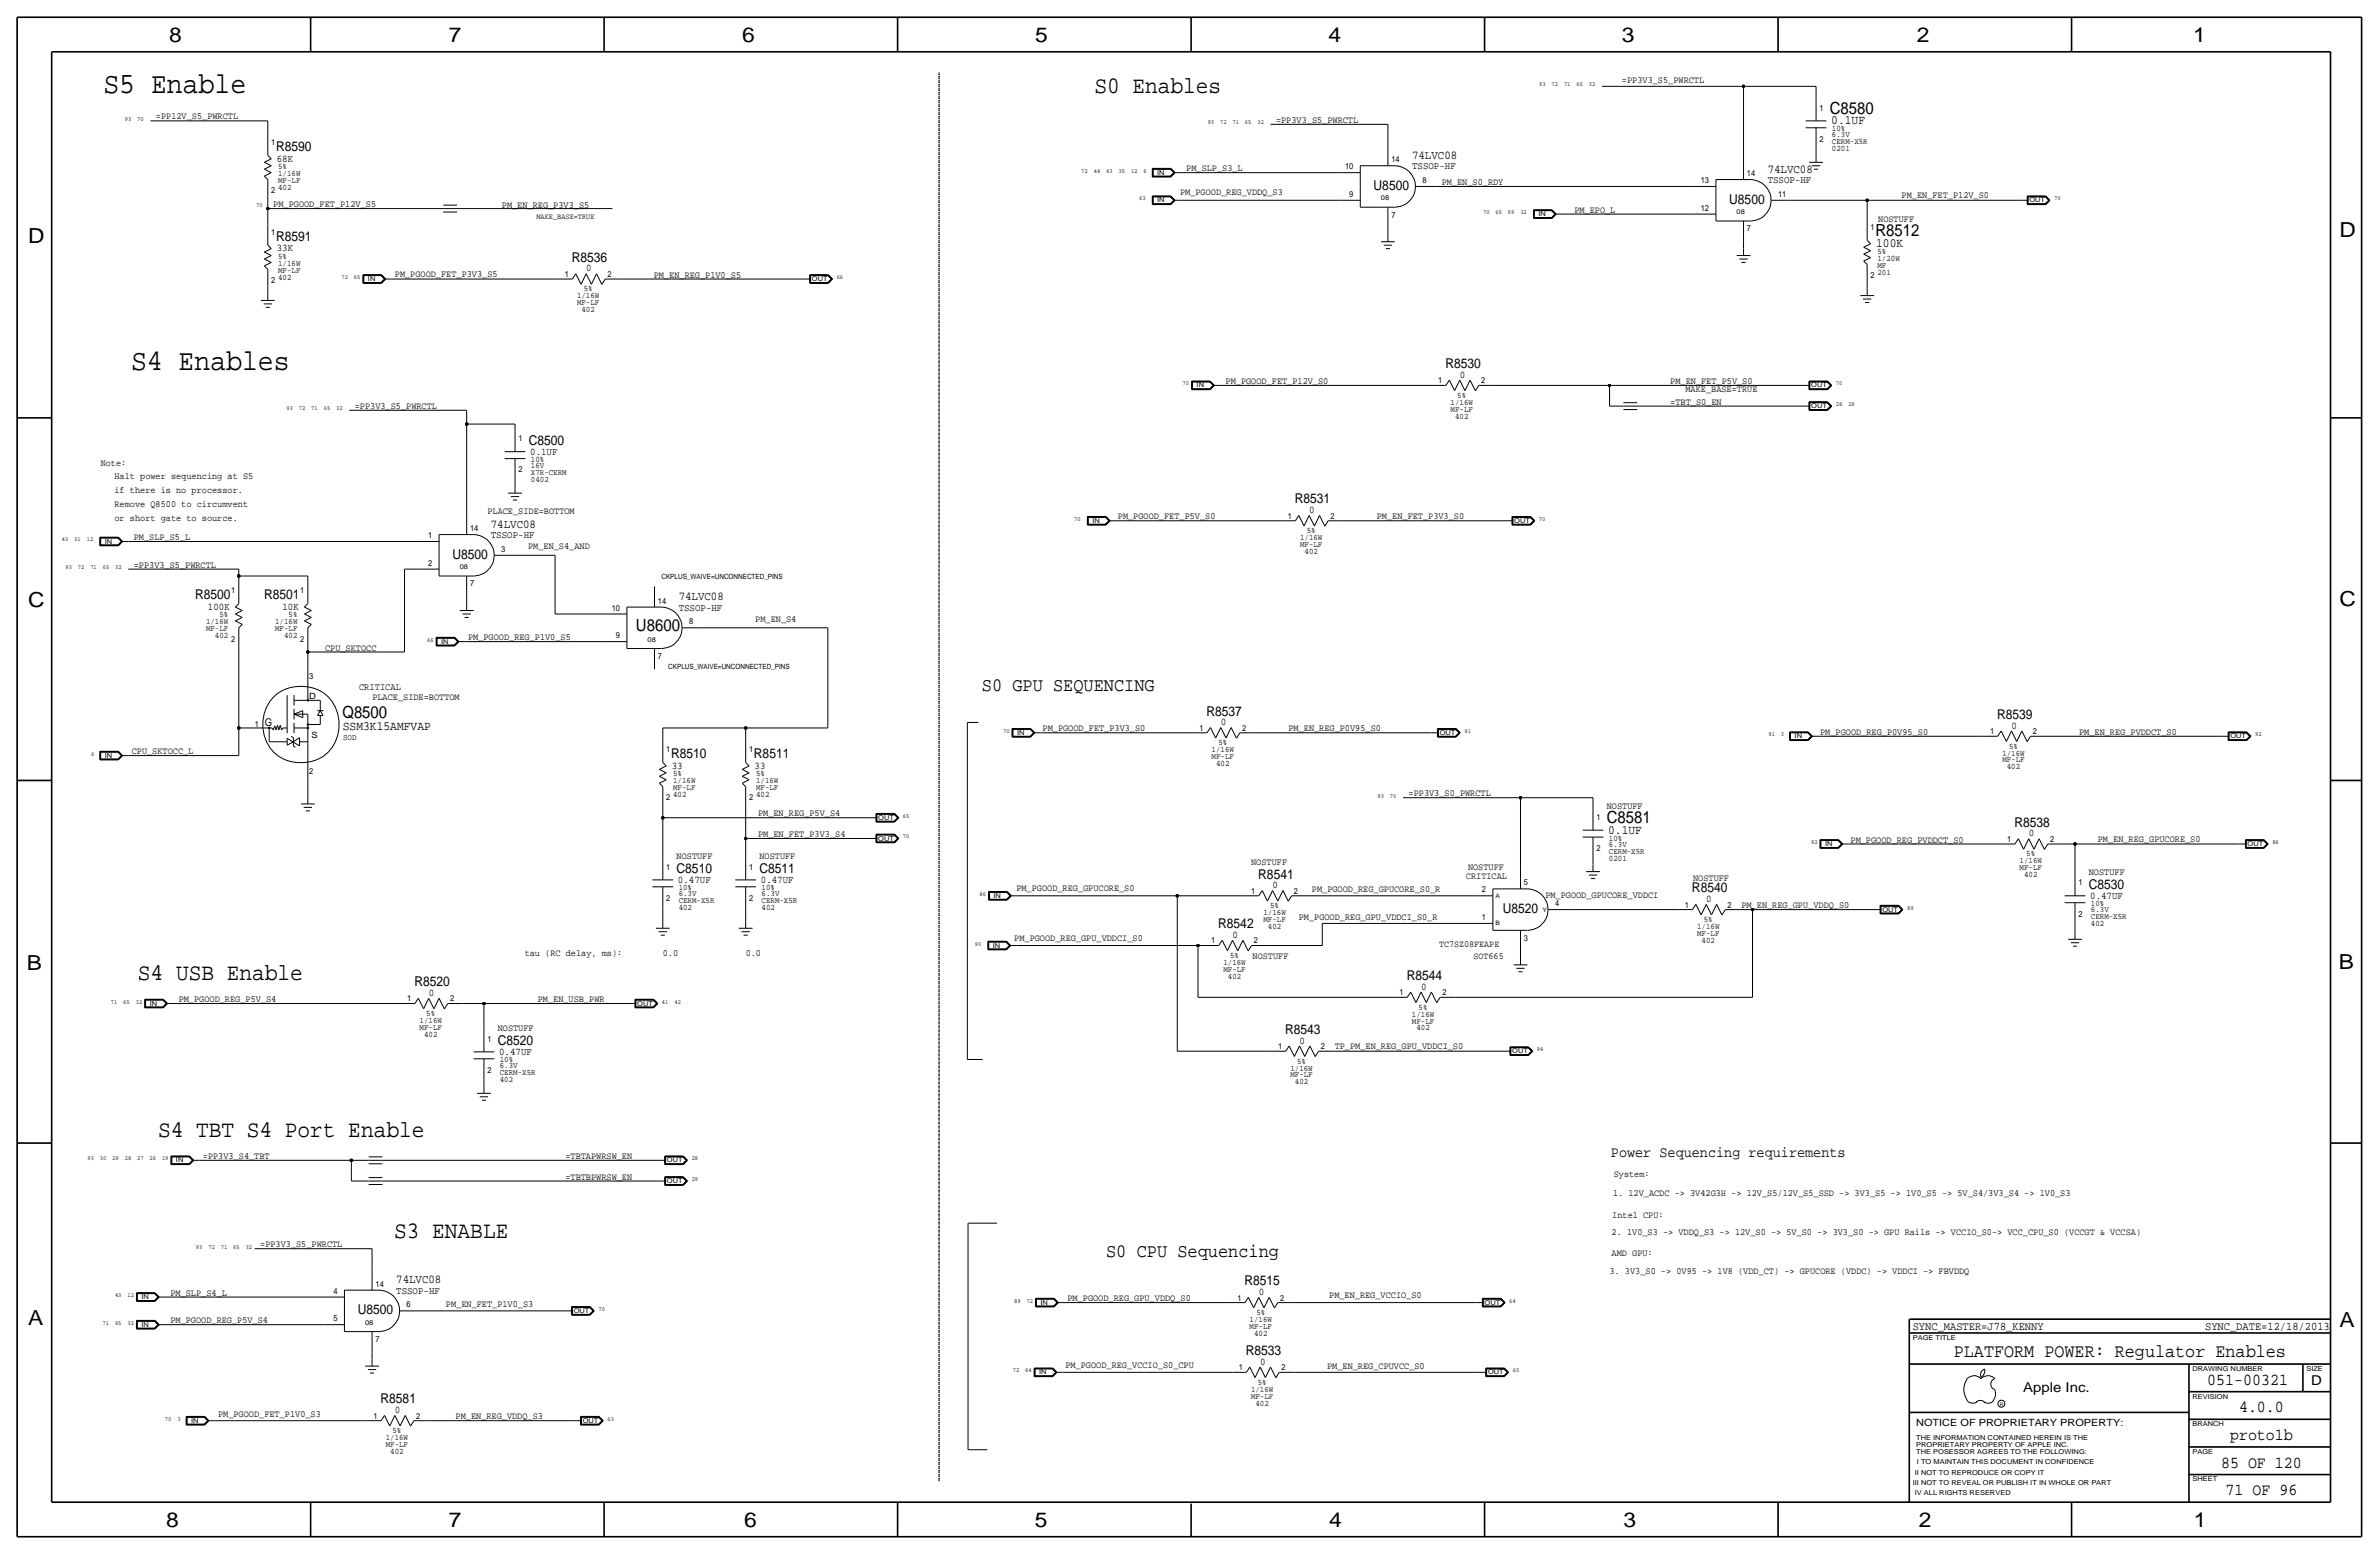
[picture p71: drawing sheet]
<svg xmlns="http://www.w3.org/2000/svg" width="875mm" height="572mm" viewBox="0 0 875 572" stroke-linecap="round" stroke-linejoin="round" font-family="sans-serif">
<defs><g id="words">
<g font-size="10.9">
<text x="38" y="34.3">S5 Enable</text>
<text x="48.2" y="135.9">S4 Enables</text>
</g>
<g font-size="8.7">
<text x="402.5" y="34.3">S0 Enables</text>
<text x="50.7" y="360.4">S4 USB Enable</text>
<text x="58.1" y="418.1">S4 TBT S4 Port Enable</text>
<text x="145" y="455.2">S3 ENABLE</text>
</g>
<g font-size="7.6">
<text x="62.2" y="15.5">8</text>
<text x="165" y="15.5">7</text>
<text x="273" y="15.5">6</text>
<text x="380.7" y="15.5">5</text>
<text x="488.6" y="15.5">4</text>
<text x="596.6" y="15.5">3</text>
<text x="705.1" y="15.5">2</text>
<text x="806.7" y="15.5">1</text>
<text x="10.4" y="89.4">D</text>
<text x="860.5" y="87.1">D</text>
<text x="10.4" y="223.3">C</text>
<text x="860.5" y="222.8">C</text>
<text x="9.8" y="356.6">B</text>
<text x="860.2" y="356.4">B</text>
<text x="10.4" y="487.4">A</text>
<text x="860.5" y="488.2">A</text>
<text x="61.2" y="561.6">8</text>
<text x="165" y="561.6">7</text>
<text x="273.8" y="561.6">6</text>
<text x="380.7" y="561.6">5</text>
<text x="488.9" y="561.6">4</text>
<text x="597.1" y="561.6">3</text>
<text x="705.8" y="561.6">2</text>
<text x="806.9" y="561.6">1</text>
</g>
<g font-size="7">
<text x="361.1" y="254">S0 GPU SEQUENCING</text>
<text x="406.9" y="462.3">S0 CPU Sequencing</text>
</g>
<text font-size="6.9" x="718.7" y="499.1">PLATFORM POWER: Regulator Enables</text>
<g font-size="6.2">
<text x="673" y="41.9">C8580</text>
<text x="689.8" y="86.9">R8512</text>
<text x="233.9" y="232.2">U8600</text>
<text x="125.9" y="263.9">Q8500</text>
<text x="591" y="302.8">C8581</text>
<text x="811.9" y="509.3">051-00321</text>
<text x="823.6" y="519.4">4.0.0</text>
<text x="820.3" y="529.6">proto1b</text>
<text x="817" y="539.7">85 OF 120</text>
<text x="818.6" y="549.9">71 OF 96</text>
</g>
<text font-size="5.6" x="592.5" y="425.5">Power Sequencing requirements</text>
<g font-size="5">
<text x="101.5" y="55.6">R8590</text>
<text x="505.2" y="69.9">U8500</text>
<text x="636.1" y="74.9">U8500</text>
<text x="101.5" y="88.6">R8591</text>
<text x="210.3" y="96.3">R8536</text>
<text x="531.7" y="135.4">R8530</text>
<text x="194.5" y="163.6">C8500</text>
<text x="476.3" y="185.2">R8531</text>
<text x="166.4" y="205.5">U8500</text>
<text x="71.7" y="220.5">R8500</text>
<text x="97.1" y="220.5">R8501</text>
<text x="443.8" y="263.1">R8537</text>
<text x="734.6" y="264.4">R8539</text>
<text x="246.8" y="278.9">R8510</text>
<text x="277.3" y="278.9">R8511</text>
<text x="741" y="304">R8538</text>
<text x="248.9" y="321.1">C8510</text>
<text x="279.3" y="321.1">C8511</text>
<text x="462.8" y="323.1">R8541</text>
<text x="622.3" y="328.2">R8540</text>
<text x="768.3" y="326.9">C8530</text>
<text x="552.7" y="335.8">U8520</text>
<text x="448.1" y="341.4">R8542</text>
<text x="152.4" y="362.7">R8520</text>
<text x="517.4" y="360.4">R8544</text>
<text x="472.7" y="380.2">R8543</text>
<text x="183.1" y="384.3">C8520</text>
<text x="457.7" y="472.7">R8515</text>
<text x="131.6" y="483.4">U8500</text>
<text x="458.3" y="498.3">R8533</text>
<text x="850.1" y="509.3">D</text>
<text x="744.2" y="511.8">Apple Inc.</text>
<text x="140" y="516.1">R8581</text>
</g>
<g font-size="4.7">
<text x="673.6" y="45.7">0.1UF</text>
<text x="690.1" y="90.7">100K</text>
<text x="126.1" y="268.5">SSM3K15AMFVAP</text>
<text x="591.5" y="306.6">0.1UF</text>
</g>
<g font-size="4.4">
<text x="519.4" y="58.4">74LVC08</text>
<text x="650.2" y="63.5">74LVC08</text>
<text x="180.5" y="194.1">74LVC08</text>
<text x="249.6" y="220.7">74LVC08</text>
<text x="145.7" y="471.9">74LVC08</text>
</g>
<g font-size="4.3">
<text x="703.5" y="488.9">SYNC_MASTER=J78_KENNY</text>
<text x="811.1" y="488.9">SYNC_DATE=12/18/2013</text>
</g>
<text font-size="3.9" x="97.4" y="267">G</text>
<g font-size="3.8">
<text x="101.8" y="59.4">68K</text>
<text x="519.4" y="62.2">TSSOP-HF</text>
<text x="650.2" y="67.3">TSSOP-HF</text>
<text x="101.8" y="92.5">33K</text>
<text x="215.6" y="99.8">0</text>
<text x="536.9" y="138.9">0</text>
<text x="195" y="167.4">0.1UF</text>
<text x="481.5" y="188.7">0</text>
<text x="180.5" y="197.9">TSSOP-HF</text>
<text x="76.5" y="224.3">100K</text>
<text x="103.9" y="224.3">10K</text>
<text x="249.6" y="224.5">TSSOP-HF</text>
<text x="449" y="266.7">0</text>
<text x="739.9" y="268">0</text>
<text x="247.1" y="282.7">33</text>
<text x="277.6" y="282.7">33</text>
<text x="746.2" y="307.6">0</text>
<text x="249.4" y="324.9">0.47UF</text>
<text x="279.9" y="324.9">0.47UF</text>
<text x="468.1" y="326.6">0</text>
<text x="627.6" y="331.7">0</text>
<text x="768.8" y="330.7">0.47UF</text>
<text x="453.3" y="344.9">0</text>
<text x="522.7" y="364">0</text>
<text x="157.7" y="366.3">0</text>
<text x="478" y="383.8">0</text>
<text x="183.6" y="388.1">0.47UF</text>
<text x="145.7" y="475.7">TSSOP-HF</text>
<text x="463" y="476.2">0</text>
<text x="463.5" y="501.9">0</text>
<text x="145.2" y="519.7">0</text>
</g>
<text font-size="3.7" x="704.8" y="524.5">NOTICE OF PROPRIETARY PROPERTY:</text>
<text font-size="3.6" x="132.1" y="253.7">CRITICAL</text>
<g font-size="3.5">
<text x="596.6" y="30.5">=PP3V3_S5_PWRCTL</text>
<text x="57.4" y="43.9">=PP12V_S5_PWRCTL</text>
<text x="469.3" y="45.2">=PP3V3_S5_PWRCTL</text>
<text x="436.3" y="63">PM_SLP_S3_L</text>
<text x="434" y="71.9">PM_PGOOD_REG_VDDQ_S3</text>
<text x="530.3" y="68.1">PM_EN_S0_RDY</text>
<text x="100.5" y="76.2">PM_PGOOD_FET_P12V_S5</text>
<text x="184.6" y="76.5">PM_EN_REG_P3V3_S5</text>
<text x="699.5" y="72.6">PM_EN_FET_P12V_S0</text>
<text x="579.1" y="78.2">PM_EPO_L</text>
<text x="690.8" y="81.8">NOSTUFF</text>
<text x="145.2" y="101.9">PM_PGOOD_FET_P3V3_S5</text>
<text x="240.5" y="102.1">PM_EN_REG_P1V0_S5</text>
<text x="450.8" y="141.2">PM_PGOOD_FET_P12V_S0</text>
<text x="614.4" y="141.2">PM_EN_FET_P5V_S0</text>
<text x="614.4" y="148.8">=TBT_S0_EN</text>
<text x="620" y="144.3">MAKE_BASE=TRUE</text>
<text x="130.5" y="150.4">=PP3V3_S5_PWRCTL</text>
<text x="37" y="171.2">Note:</text>
<text x="42.1" y="176.3">Halt power sequencing at S5</text>
<text x="42.1" y="181.4">if there is no processor.</text>
<text x="42.1" y="186.4">Remove Q8500 to circumvent</text>
<text x="42.1" y="191.5">or short gate to source.</text>
<text x="179.3" y="189">PLACE_SIDE=BOTTOM</text>
<text x="411.2" y="191">PM_PGOOD_FET_P5V_S0</text>
<text x="506.4" y="191">PM_EN_FET_P3V3_S0</text>
<text x="49.2" y="198.6">PM_SLP_S5_L</text>
<text x="194.3" y="201.9">PM_EN_S4_AND</text>
<text x="49.2" y="208.8">=PP3V3_S5_PWRCTL</text>
<text x="277.8" y="228.9">PM_EN_S4</text>
<text x="119.6" y="239.3">CPU_SKTOCC</text>
<text x="172.2" y="235.5">PM_PGOOD_REG_P1V0_S5</text>
<text x="137" y="257.6">PLACE_SIDE=BOTTOM</text>
<text x="383.5" y="269">PM_PGOOD_FET_P3V3_S0</text>
<text x="473.9" y="269">PM_EN_REG_P0V95_S0</text>
<text x="669.5" y="270.3">PM_PGOOD_REG_P0V95_S0</text>
<text x="764.7" y="270.3">PM_EN_REG_PVDDCT_S0</text>
<text x="48.5" y="277.4">CPU_SKTOCC_L</text>
<text x="518.1" y="292.9">=PP3V3_S0_PWRCTL</text>
<text x="591" y="297.7">NOSTUFF</text>
<text x="278.8" y="300.2">PM_EN_REG_P5V_S4</text>
<text x="278.8" y="307.9">PM_EN_FET_P3V3_S4</text>
<text x="680.7" y="309.9">PM_PGOOD_REG_PVDDCT_S0</text>
<text x="771.6" y="309.6">PM_EN_REG_GPUCORE_S0</text>
<text x="248.9" y="316">NOSTUFF</text>
<text x="279.3" y="316">NOSTUFF</text>
<text x="460.2" y="318">NOSTUFF</text>
<text x="539.2" y="323.3">CRITICAL</text>
<text x="540" y="319.8">NOSTUFF</text>
<text x="622.8" y="323.9">NOSTUFF</text>
<text x="768.3" y="321.8">NOSTUFF</text>
<text x="373.8" y="327.7">PM_PGOOD_REG_GPUCORE_S0</text>
<text x="482.5" y="328.2">PM_PGOOD_REG_GPUCORE_S0_R</text>
<text x="568.4" y="330.2">PM_PGOOD_GPUCORE_VDDCI</text>
<text x="640.5" y="333.8">PM_EN_REG_GPU_VDDQ_S0</text>
<text x="477.7" y="338.3">PM_PGOOD_REG_GPU_VDDCI_S0_R</text>
<text x="373.1" y="346.2">PM_PGOOD_REG_GPU_VDDCI_S0</text>
<text x="193" y="351.5">tau (RC delay, ms):</text>
<text x="243.8" y="351.5">0.0</text>
<text x="274.3" y="351.5">0.0</text>
<text x="460.7" y="352.8">NOSTUFF</text>
<text x="529.3" y="348.2">TC7SZ08FEAPE</text>
<text x="542" y="352.6">SOT665</text>
<text x="65.7" y="368.6">PM_PGOOD_REG_P5V_S4</text>
<text x="197.8" y="368.6">PM_EN_USB_PWR</text>
<text x="183.1" y="379.2">NOSTUFF</text>
<text x="490.9" y="385.8">TP_PM_EN_REG_GPU_VDDCI_S0</text>
<text x="74.6" y="426.2">=PP3V3_S4_TBT</text>
<text x="208" y="426.2">=TBTAPWRSW_EN</text>
<text x="208" y="433.8">=TBTBPWRSW_EN</text>
<text x="593.5" y="432.8">System:</text>
<text x="593.3" y="439.9">1. 12V_ACDC -&gt; 3V42G3H -&gt; 12V_S5/12V_S5_SSD -&gt; 3V3_S5 -&gt; 1V0_S5 -&gt; 5V_S4/3V3_S4 -&gt; 1V0_S3</text>
<text x="593" y="448.1">Intel CPU:</text>
<text x="592.8" y="454.2">2. 1V0_S3 -&gt; VDDQ_S3 -&gt; 12V_S0 -&gt; 5V_S0 -&gt; 3V3_S0 -&gt; GPU Rails -&gt; VCCIO_S0-&gt; VCC_CPU_S0 (VCCGT &amp; VCCSA)</text>
<text x="95.7" y="458.7">=PP3V3_S5_PWRCTL</text>
<text x="592.8" y="462">AMD GPU:</text>
<text x="592" y="468.4">3. 3V3_S0 -&gt; 0V95 -&gt; 1V8 (VDD_CT) -&gt; GPUCORE (VDDC) -&gt; VDDCI -&gt; FBVDDQ</text>
<text x="62.7" y="476.5">PM_SLP_S4_L</text>
<text x="392.6" y="478.3">PM_PGOOD_REG_GPU_VDDQ_S0</text>
<text x="488.9" y="477.5">PM_EN_REG_VCCIO_S0</text>
<text x="164" y="480.8">PM_EN_FET_P1V0_S3</text>
<text x="62.7" y="486.7">PM_PGOOD_REG_P5V_S4</text>
<text x="391.9" y="502.9">PM_PGOOD_REG_VCCIO_S0_CPU</text>
<text x="488.1" y="503.4">PM_EN_REG_CPUVCC_S0</text>
<text x="80.2" y="521.2">PM_PGOOD_FET_P1V0_S3</text>
<text x="167.6" y="522">PM_EN_REG_VDDQ_S3</text>
</g>
<g font-size="3.2">
<text x="113.8" y="257">D</text>
<text x="114.6" y="271.5">S</text>
</g>
<g font-size="3.1">
<text x="669.2" y="40.6">1</text>
<text x="99.8" y="53.3">1</text>
<text x="669.2" y="52.1">2</text>
<text x="673.8" y="50.5">6.3V</text>
<text x="673.8" y="53.1">CERM-X5R</text>
<text x="673.8" y="48.3">10%</text>
<text x="511.8" y="59.7">14</text>
<text x="673.8" y="55.6">0201</text>
<text x="102.3" y="62.2">5%</text>
<text x="102.3" y="64.8">1/16W</text>
<text x="494.7" y="62.2">10</text>
<text x="642.6" y="64.8">14</text>
<text x="99.8" y="71.1">2</text>
<text x="102.3" y="69.8">402</text>
<text x="102.3" y="67.3">MF-LF</text>
<text x="523.2" y="67.3">8</text>
<text x="625.5" y="67.3">13</text>
<text x="496.3" y="72.4">9</text>
<text x="625.5" y="77.5">12</text>
<text x="654" y="72.4">11</text>
<text x="511.8" y="80">7</text>
<text x="99.8" y="86.4">1</text>
<text x="642.6" y="85.1">7</text>
<text x="688" y="84.6">1</text>
<text x="102.3" y="95.3">5%</text>
<text x="690.6" y="93.5">5%</text>
<text x="102.3" y="97.8">1/16W</text>
<text x="102.3" y="100.3">MF-LF</text>
<text x="207.7" y="101.9">1</text>
<text x="223.5" y="101.9">2</text>
<text x="690.6" y="101.1">201</text>
<text x="690.6" y="98.6">MF</text>
<text x="690.6" y="96">1/20W</text>
<text x="99.8" y="104.1">2</text>
<text x="102.3" y="102.9">402</text>
<text x="214.7" y="107.2">5%</text>
<text x="688" y="102.4">2</text>
<text x="212.2" y="112.3">MF-LF</text>
<text x="212.2" y="109.7">1/16W</text>
<text x="213.9" y="114.8">402</text>
<text x="529" y="141">1</text>
<text x="544.8" y="141">2</text>
<text x="533.5" y="148.8">1/16W</text>
<text x="536" y="146.3">5%</text>
<text x="533.5" y="151.4">MF-LF</text>
<text x="535.2" y="153.9">402</text>
<text x="190.7" y="162.3">1</text>
<text x="190.7" y="173.7">2</text>
<text x="195.3" y="169.9">10%</text>
<text x="195.3" y="172.2">16V</text>
<text x="195.3" y="174.8">X7R-CERM</text>
<text x="195.3" y="177.3">0402</text>
<text x="473.7" y="190.8">1</text>
<text x="489.4" y="190.8">2</text>
<text x="157.4" y="197.9">1</text>
<text x="172.9" y="195.3">14</text>
<text x="480.6" y="196.1">5%</text>
<text x="184.4" y="202.9">3</text>
<text x="478.2" y="201.2">MF-LF</text>
<text x="478.2" y="198.6">1/16W</text>
<text x="479.8" y="203.7">402</text>
<text x="157.4" y="208">2</text>
<text x="172.9" y="215.6">7</text>
<text x="85" y="218.2">1</text>
<text x="110.4" y="218.2">1</text>
<text x="242" y="222">14</text>
<text x="80.7" y="227.1">5%</text>
<text x="106.1" y="227.1">5%</text>
<text x="225" y="224.5">10</text>
<text x="75.8" y="232.2">MF-LF</text>
<text x="75.8" y="229.6">1/16W</text>
<text x="101.2" y="232.2">MF-LF</text>
<text x="101.2" y="229.6">1/16W</text>
<text x="253.4" y="229.6">8</text>
<text x="79.1" y="234.7">402</text>
<text x="85" y="236">2</text>
<text x="104.5" y="234.7">402</text>
<text x="110.4" y="236">2</text>
<text x="226.5" y="234.7">9</text>
<text x="242" y="242.3">7</text>
<text x="113.7" y="249.7">3</text>
<text x="93.7" y="267.2">1</text>
<text x="441.1" y="268.7">1</text>
<text x="456.9" y="268.7">2</text>
<text x="126.2" y="272">SOD</text>
<text x="448.1" y="274.1">5%</text>
<text x="732" y="270">1</text>
<text x="739" y="275.3">5%</text>
<text x="747.7" y="270">2</text>
<text x="245.1" y="276.6">1</text>
<text x="275.5" y="276.6">1</text>
<text x="445.7" y="276.6">1/16W</text>
<text x="445.7" y="279.1">MF-LF</text>
<text x="447.3" y="281.7">402</text>
<text x="736.5" y="277.9">1/16W</text>
<text x="736.5" y="280.4">MF-LF</text>
<text x="113.7" y="284.5">2</text>
<text x="247.6" y="285.5">5%</text>
<text x="278.1" y="285.5">5%</text>
<text x="738.1" y="283">402</text>
<text x="247.6" y="288">1/16W</text>
<text x="247.6" y="293.1">402</text>
<text x="247.6" y="290.6">MF-LF</text>
<text x="278.1" y="290.6">MF-LF</text>
<text x="278.1" y="288">1/16W</text>
<text x="278.1" y="293.1">402</text>
<text x="245.1" y="294.4">2</text>
<text x="275.5" y="294.4">2</text>
<text x="587.2" y="301.5">1</text>
<text x="591.8" y="311.4">6.3V</text>
<text x="591.8" y="309.1">10%</text>
<text x="738.3" y="309.6">1</text>
<text x="754.1" y="309.6">2</text>
<text x="587.2" y="312.9">2</text>
<text x="591.8" y="313.9">CERM-X5R</text>
<text x="591.8" y="316.5">0201</text>
<text x="742.8" y="317.5">1/16W</text>
<text x="745.3" y="315">5%</text>
<text x="245.1" y="319.8">1</text>
<text x="275.5" y="319.8">1</text>
<text x="742.8" y="320">MF-LF</text>
<text x="744.5" y="322.6">402</text>
<text x="249.6" y="329.7">6.3V</text>
<text x="249.6" y="327.4">10%</text>
<text x="280.1" y="329.7">6.3V</text>
<text x="280.1" y="327.4">10%</text>
<text x="460.2" y="328.7">1</text>
<text x="475.9" y="328.7">2</text>
<text x="545" y="328.2">2</text>
<text x="560.5" y="325.6">5</text>
<text x="764.5" y="325.6">1</text>
<text x="245.1" y="331.2">2</text>
<text x="249.6" y="332.2">CERM-X5R</text>
<text x="249.6" y="334.8">402</text>
<text x="275.5" y="331.2">2</text>
<text x="280.1" y="334.8">402</text>
<text x="280.1" y="332.2">CERM-X5R</text>
<text x="467.2" y="334">5%</text>
<text x="572" y="333.2">4</text>
<text x="619.7" y="333.8">1</text>
<text x="635.5" y="333.8">2</text>
<text x="769.1" y="333.2">10%</text>
<text x="769.1" y="335.5">6.3V</text>
<text x="464.7" y="336.6">1/16W</text>
<text x="464.7" y="339.1">MF-LF</text>
<text x="466.4" y="341.6">402</text>
<text x="545" y="338.3">1</text>
<text x="624.2" y="341.6">1/16W</text>
<text x="626.7" y="339.1">5%</text>
<text x="764.5" y="337.1">2</text>
<text x="769.1" y="340.6">402</text>
<text x="769.1" y="338.1">CERM-X5R</text>
<text x="445.5" y="347">1</text>
<text x="461.2" y="347">2</text>
<text x="560.5" y="345.9">3</text>
<text x="624.2" y="344.2">MF-LF</text>
<text x="625.9" y="346.7">402</text>
<text x="452.5" y="352.3">5%</text>
<text x="450" y="354.8">1/16W</text>
<text x="450" y="357.4">MF-LF</text>
<text x="451.6" y="359.9">402</text>
<text x="149.8" y="368.3">1</text>
<text x="165.6" y="368.3">2</text>
<text x="514.8" y="366">1</text>
<text x="521.8" y="371.3">5%</text>
<text x="530.6" y="366">2</text>
<text x="154.3" y="376.2">1/16W</text>
<text x="156.8" y="373.6">5%</text>
<text x="519.3" y="373.9">1/16W</text>
<text x="519.3" y="376.4">MF-LF</text>
<text x="154.3" y="378.7">MF-LF</text>
<text x="156" y="381.3">402</text>
<text x="179.3" y="383">1</text>
<text x="521" y="379">402</text>
<text x="470.1" y="385.8">1</text>
<text x="485.9" y="385.8">2</text>
<text x="179.3" y="394.5">2</text>
<text x="183.8" y="390.7">10%</text>
<text x="183.8" y="392.9">6.3V</text>
<text x="183.8" y="395.5">CERM-X5R</text>
<text x="474.6" y="393.7">1/16W</text>
<text x="477.1" y="391.2">5%</text>
<text x="183.8" y="398">402</text>
<text x="474.6" y="396.2">MF-LF</text>
<text x="476.3" y="398.8">402</text>
<text x="138.1" y="473.2">14</text>
<text x="122.6" y="475.7">4</text>
<text x="455.1" y="478.3">1</text>
<text x="470.9" y="478.3">2</text>
<text x="122.6" y="485.9">5</text>
<text x="149.6" y="480.8">6</text>
<text x="462.1" y="483.6">5%</text>
<text x="459.6" y="486.2">1/16W</text>
<text x="459.6" y="488.7">MF-LF</text>
<text x="461.3" y="491.2">402</text>
<text x="138.1" y="493.5">7</text>
<text x="455.6" y="503.9">1</text>
<text x="471.4" y="503.9">2</text>
<text x="462.6" y="509.3">5%</text>
<text x="460.1" y="511.8">1/16W</text>
<text x="460.1" y="514.3">MF-LF</text>
<text x="137.4" y="521.7">1</text>
<text x="153.1" y="521.7">2</text>
<text x="461.8" y="516.9">402</text>
<text x="144.3" y="527">5%</text>
<text x="141.9" y="532.1">MF-LF</text>
<text x="141.9" y="529.6">1/16W</text>
<text x="143.5" y="534.7">402</text>
</g>
<text font-size="2.9" x="197.3" y="80.5">MAKE_BASE=TRUE</text>
<g font-size="2.6">
<text x="243.3" y="213.1">CKPLUS_WAIVE=UNCONNECTED_PINS</text>
<text x="245.8" y="246.1">CKPLUS_WAIVE=UNCONNECTED_PINS</text>
</g>
<g font-size="2.5">
<text x="425.7" y="64.3">IN</text>
<text x="425.7" y="74.4">IN</text>
<text x="507.9" y="73.7">08</text>
<text x="746.5" y="74.4">OUT</text>
<text x="565.9" y="79.5">IN</text>
<text x="638.8" y="78.7">08</text>
<text x="135.3" y="103.4">IN</text>
<text x="298.7" y="103.4">OUT</text>
<text x="440.1" y="142.5">IN</text>
<text x="666.2" y="142.5">OUT</text>
<text x="666.2" y="150.1">OUT</text>
<text x="401.8" y="192.3">IN</text>
<text x="557" y="192.3">OUT</text>
<text x="38.6" y="199.9">IN</text>
<text x="169.1" y="209.3">08</text>
<text x="162.3" y="236.7">IN</text>
<text x="238.2" y="236">08</text>
<text x="374.1" y="270.3">IN</text>
<text x="529.5" y="270.3">OUT</text>
<text x="660.1" y="271.5">IN</text>
<text x="820.4" y="271.5">OUT</text>
<text x="38.6" y="278.6">IN</text>
<text x="323" y="301.5">OUT</text>
<text x="323" y="309.1">OUT</text>
<text x="671.3" y="311.2">IN</text>
<text x="826.7" y="311.2">OUT</text>
<text x="365.5" y="330.2">IN</text>
<text x="692.4" y="335.3">OUT</text>
<text x="365.2" y="348.5">IN</text>
<text x="55.1" y="369.8">IN</text>
<text x="234.4" y="369.8">OUT</text>
<text x="556.2" y="387.4">OUT</text>
<text x="64.7" y="427.5">IN</text>
<text x="245.3" y="427.5">OUT</text>
<text x="245.3" y="435.1">OUT</text>
<text x="52" y="477.8">IN</text>
<text x="382.7" y="479.8">IN</text>
<text x="546" y="479.8">OUT</text>
<text x="211" y="482.9">OUT</text>
<text x="52" y="487.9">IN</text>
<text x="134.3" y="487.2">08</text>
<text x="703.5" y="492.8">PAGE TITLE</text>
<text x="382.2" y="505.5">IN</text>
<text x="547.3" y="505.5">OUT</text>
<text x="806.4" y="504.2">DRAWING NUMBER</text>
<text x="848.3" y="504.2">SIZE</text>
<text x="806.4" y="514.4">REVISION</text>
<text x="70.3" y="523.2">IN</text>
<text x="214.3" y="523.2">OUT</text>
<text x="806.4" y="524.5">BRANCH</text>
<text x="704.8" y="532.1">PROPRIETARY PROPERTY OF APPLE INC.</text>
<text x="704.8" y="529.6">THE INFORMATION CONTAINED HEREIN IS THE</text>
<text x="704.8" y="534.7">THE POSESSOR AGREES TO THE FOLLOWING:</text>
<text x="705.1" y="538.5">I TO MAINTAIN THIS DOCUMENT IN CONFIDENCE</text>
<text x="806.4" y="534.7">PAGE</text>
<text x="704.3" y="542.3">II NOT TO REPRODUCE OR COPY IT</text>
<text x="806.4" y="544.8">SHEET</text>
<text x="703.5" y="546.1">III NOT TO REVEAL OR PUBLISH IT IN WHOLE OR PART</text>
<text x="704.3" y="549.9">IV ALL RIGHTS RESERVED</text>
</g>
<g font-size="2.3">
<text x="566.1" y="31.8">93</text>
<text x="570.7" y="31.8">72</text>
<text x="575.3" y="31.8">71</text>
<text x="579.8" y="31.8">65</text>
<text x="584.4" y="31.8">32</text>
<text x="45.9" y="44.4">93</text>
<text x="50.5" y="44.4">70</text>
<text x="444.2" y="45.7">93</text>
<text x="448.8" y="45.7">72</text>
<text x="453.3" y="45.7">71</text>
<text x="457.9" y="45.7">65</text>
<text x="462.5" y="45.7">32</text>
<text x="397.7" y="63.5">72</text>
<text x="402.3" y="63.5">44</text>
<text x="406.9" y="63.5">43</text>
<text x="411.4" y="63.5">35</text>
<text x="416" y="63.5">12</text>
<text x="420.6" y="63.5">6</text>
<text x="94.2" y="76.2">70</text>
<text x="419" y="73.7">63</text>
<text x="755.5" y="73.7">70</text>
<text x="545.5" y="78.7">70</text>
<text x="550.1" y="78.7">65</text>
<text x="554.6" y="78.7">59</text>
<text x="559.2" y="78.7">32</text>
<text x="125.6" y="102.6">72</text>
<text x="130.2" y="102.6">65</text>
<text x="307.7" y="102.6">66</text>
<text x="435" y="141.7">70</text>
<text x="675.3" y="141.7">70</text>
<text x="675.3" y="149.4">28</text>
<text x="679.9" y="149.4">29</text>
<text x="105.4" y="150.9">93</text>
<text x="109.9" y="150.9">72</text>
<text x="114.5" y="150.9">71</text>
<text x="119.1" y="150.9">65</text>
<text x="123.7" y="150.9">32</text>
<text x="395.1" y="191.5">70</text>
<text x="566.1" y="191.5">70</text>
<text x="22.8" y="199.1">43</text>
<text x="27.3" y="199.1">31</text>
<text x="31.9" y="199.1">12</text>
<text x="24.1" y="209.3">93</text>
<text x="28.7" y="209.3">72</text>
<text x="33.2" y="209.3">71</text>
<text x="37.8" y="209.3">65</text>
<text x="42.4" y="209.3">32</text>
<text x="157.1" y="236">66</text>
<text x="369" y="269.5">70</text>
<text x="538.6" y="269.5">91</text>
<text x="650.4" y="270.8">91</text>
<text x="655" y="270.8">3</text>
<text x="829.5" y="270.8">92</text>
<text x="33.5" y="277.9">6</text>
<text x="506.7" y="293.4">93</text>
<text x="511.3" y="293.4">70</text>
<text x="332.1" y="300.7">65</text>
<text x="332.1" y="308.4">70</text>
<text x="666.1" y="310.4">92</text>
<text x="835.8" y="310.4">86</text>
<text x="360.3" y="329.4">86</text>
<text x="550" y="330.2">A</text>
<text x="567.3" y="335.3">Y</text>
<text x="701.4" y="334.5">89</text>
<text x="550" y="340.1">B</text>
<text x="358.5" y="347.7">90</text>
<text x="40.8" y="369.1">71</text>
<text x="45.4" y="369.1">65</text>
<text x="49.9" y="369.1">32</text>
<text x="243.5" y="369.1">41</text>
<text x="248.1" y="369.1">42</text>
<text x="565.3" y="386.6">94</text>
<text x="32.2" y="426.7">93</text>
<text x="36.7" y="426.7">30</text>
<text x="41.3" y="426.7">29</text>
<text x="45.9" y="426.7">28</text>
<text x="50.4" y="426.7">27</text>
<text x="55" y="426.7">26</text>
<text x="59.6" y="426.7">19</text>
<text x="254.4" y="426.7">28</text>
<text x="254.4" y="434.3">29</text>
<text x="72.1" y="459.2">93</text>
<text x="76.7" y="459.2">72</text>
<text x="81.2" y="459.2">71</text>
<text x="85.8" y="459.2">65</text>
<text x="90.4" y="459.2">32</text>
<text x="42.3" y="477">43</text>
<text x="46.9" y="477">12</text>
<text x="373" y="479">89</text>
<text x="377.6" y="479">72</text>
<text x="555.1" y="479">64</text>
<text x="220.1" y="482.1">70</text>
<text x="37.7" y="487.2">71</text>
<text x="42.3" y="487.2">65</text>
<text x="46.9" y="487.2">32</text>
<text x="372.5" y="504.7">72</text>
<text x="377.1" y="504.7">64</text>
<text x="556.4" y="504.7">60</text>
<text x="60.7" y="522.5">70</text>
<text x="65.2" y="522.5">3</text>
<text x="223.4" y="522.5">63</text>
</g>
<text font-size="1.8" x="735.5" y="516.9">R</text>
</g></defs>
<g fill="none" stroke="#000" stroke-width=".37">
<path d="M589.2 31.8h52.1zM641.3 31.7v26.7zM641.3 31.8h26.7zM668 31.8v5zM668 36.8v7.7zM55.3 44.5h43.2zM97.2 59.7l2.6 1.3zM97.2 59.7l2.6-1.3zM98.5 44.5v5zM98.5 49.5v7.7zM98.5 57.1l1.3 1.3zM467.3 45.7h43.2z"/>
<path d="M510.5 45.7v7.6zM510.5 53.3v7.7zM641.3 58.4v7.6zM664.2 47h7.6zM664.2 44.5h7.6zM665.4 59.7h5.1zM668 54.6v2.6zM668 47v7.6zM668 57.2v2.5zM97.2 64.8l1.3 1.2zM97.2 62.2l2.6 1.3zM97.2 64.8l2.6-1.3z"/>
<path d="M97.2 62.2l2.6-1.2zM98.5 76.7v5.9zM98.5 76.7h64.5zM98.5 72.4v4.3zM98.5 66v6.4zM163 78h5.1zM163 76.7h5.1zM163 75.4h5.1zM168.1 76.7h57.1zM423.8 61.9v3.2zM423.8 65.1h6.8zM423.8 72.1v3.1z"/>
<path d="M423.8 75.2h6.8zM423.8 61.9h6.8zM423.8 72.1h6.8zM423.9 62h6.7zM423.9 72.2h6.7zM423.9 62v3zM423.9 65h6.7zM423.9 72.2v2.9zM423.9 75.1h6.7zM424 62.1v2.8zM424 64.9h6.5zM424 72.3v2.7z"/>
<path d="M424 75h6.5zM424 62.1h6.5zM424 72.3h6.5zM424.1 62.2h6.4zM424.1 62.2v2.6zM424.1 64.8h6.4zM424.1 72.4h6.4zM424.1 72.4v2.5zM424.1 74.9h6.4zM430.5 62.2l1.2 1.3zM430.5 72.4l1.2 1.3zM430.5 64.8l1.2-1.3z"/>
<path d="M430.5 74.9l1.2-1.2zM430.5 62.1l1.4 1.4zM430.5 72.3l1.4 1.4zM430.5 64.9l1.4-1.4zM430.5 75l1.4-1.3zM430.6 65l1.5-1.5zM430.6 75.1l1.5-1.4zM430.6 62l1.5 1.5zM430.6 72.2l1.5 1.5zM430.6 61.9l1.6 1.6zM430.6 72.1l1.6 1.6zM430.6 65.1l1.6-1.6z"/>
<path d="M430.6 75.2l1.6-1.5zM431.7 63.5h2.6zM431.7 73.7h2.6zM434.3 73.7h58.4zM434.3 63.5h58.4zM492.7 73.7h7.6zM492.7 63.5h7.6zM500.3 76.2h12.7zM500.3 61v15.2zM500.3 61h12.7zM510.5 76.2v7.6zM513 61a7.6 7.6 0 0 1 7.6 7.5 7.6 7.6 0 0 1-7.5 7.7"/>
<path d="M520.6 68.6h7.7zM528.3 68.6h95.2zM564 77.2v3.1zM564 77.2h6.8zM564.1 77.3v2.9zM564.1 77.3h6.7zM564.2 77.4v2.7zM564.2 77.4h6.5zM564.3 77.5h6.4zM564.3 77.5v2.5zM570.7 77.5l1.3 1.2zM570.7 77.4l1.4 1.3z"/>
<path d="M570.8 77.3l1.5 1.4zM570.8 77.2l1.6 1.5zM572 78.7h2.5zM572.1 78.7l-1.4 1.4zM574.5 78.7h49zM623.5 78.7h7.6zM623.5 68.6h7.6zM631.1 66v15.3zM631.1 66h12.7zM643.8 66a7.6 7.6 0 0 1 7.6 7.6 7.6 7.6 0 0 1-7.5 7.7M651.5 73.7h7.6zM659.1 73.7h27.7z"/>
<path d="M666.4 61h3.1zM667.2 62.2h1.5zM686.8 73.7h56.6zM686.8 73.7v7.1zM743.4 73.7h2.5zM745.6 72.1h6.8zM745.6 75.2h6.8zM745.6 72.1v3.1zM745.7 72.2v2.9zM745.7 75.1h6.7zM745.7 72.2h6.7zM745.8 72.3h6.5z"/>
<path d="M745.8 72.3v2.7zM745.8 75h6.5zM745.9 72.4h6.4zM745.9 72.4v2.5zM745.9 74.9h6.4zM752.3 72.4l1.3 1.3zM752.3 74.9l1.3-1.2zM752.3 72.3l1.4 1.4zM752.4 75.1l1.5-1.4zM752.4 72.2l1.5 1.5zM752.4 72.1l1.6 1.6zM753.7 73.7l-1.4 1.3z"/>
<path d="M754 73.7l-1.6 1.5zM97.2 97.8l1.3 1.3zM97.2 95.3l2.6 1.2zM97.2 92.7l2.6 1.3zM97.2 92.7l2.6-1.3zM97.2 97.8l2.6-1.3zM97.2 95.3l2.6-1.3zM98.5 82.5v7.7zM98.5 99.1v6.3zM98.5 90.2l1.3 1.2zM507.9 88.9h5.1zM509 90.2h3z"/>
<path d="M509.7 91.4h1.6zM510.5 83.8v2.6zM510.5 86.4v2.5zM564 80.3h6.8zM564.1 80.2h6.7zM564.2 80.1h6.5zM564.3 80h6.4zM570.7 80l1.3-1.3zM570.8 80.2l1.5-1.5zM570.8 80.3l1.6-1.6zM631.1 81.3h12.7zM638.8 94h5z"/>
<path d="M639.8 95.3h3zM640.5 96.5h1.6zM641.3 88.9v2.5zM641.3 81.3v7.6zM641.3 91.4v2.6zM685.5 96l1.3 1.3zM685.5 93.5l2.5 1.2zM685.5 90.9l2.5 1.3zM685.5 90.9l2.5-1.2zM685.5 96l2.5-1.3zM685.5 93.5l2.5-1.3zM686.8 80.8v7.6z"/>
<path d="M686.8 97.3v6.3zM686.8 88.4l1.2 1.3zM96 110.5h5zM97 111.8h3zM97.7 113h1.6zM98.5 105.4v2.6zM98.5 108v2.5zM133.5 101h6.8zM133.5 101v3.2zM133.5 104.2h6.8zM133.6 101.1v3zM133.6 104.1h6.7z"/>
<path d="M133.6 101.1h6.7zM133.7 101.2v2.8zM133.7 104h6.5zM133.7 101.2h6.5zM133.8 101.3h6.4zM133.8 101.3v2.6zM133.8 103.9h6.4zM140.2 103.9l1.2-1.3zM140.2 101.3l1.2 1.3zM140.2 104l1.4-1.4zM140.2 101.2l1.4 1.4zM140.3 101.1l1.4 1.5z"/>
<path d="M140.3 104.1l1.4-1.5zM140.3 101l1.6 1.6zM140.3 104.2l1.6-1.6zM141.4 102.6h2.6zM144 102.6h61.4zM205.4 102.6h5.1zM211.8 100.7l1.9 3.8zM211.8 100.7l-1.3 1.9zM215.6 100.7l-1.9 3.8zM215.6 100.7l1.9 3.8zM219.4 100.7l-1.9 3.8zM219.4 100.7l1.9 3.8z"/>
<path d="M222.6 102.6h5.7zM222.6 102.6l-1.3 2zM228.3 102.6h67.3zM295.6 102.6h2.5zM297.8 104.2h6.8zM297.8 101v3.2zM297.8 101h6.8zM297.9 101.1v3zM297.9 104.1h6.7zM297.9 101.1h6.7zM298 101.2v2.8zM298 104h6.5z"/>
<path d="M298 101.2h6.5zM298.1 101.3h6.4zM298.1 101.3v2.6zM298.1 103.9h6.4zM304.5 101.3l1.3 1.3zM304.5 104l1.4-1.4zM304.5 101.2l1.4 1.4zM304.6 101.1l1.5 1.5zM304.6 104.1l1.5-1.5zM304.6 101l1.6 1.6zM304.6 104.2l1.6-1.6zM305.8 102.6l-1.3 1.3z"/>
<path d="M684.2 108.7h5.1zM685.2 110h3.1zM686 111.3h1.5zM686.8 103.6v2.6zM686.8 106.2v2.5zM533.1 139.8l1.9 3.9zM533.1 139.8l-1.3 1.9zM536.9 139.8l-1.9 3.9zM536.9 139.8l1.9 3.9zM540.7 139.8l-1.9 3.9zM540.7 139.8l1.9 3.9zM128.5 150.9h43.2z"/>
<path d="M171.7 156h17.7zM171.7 150.9v5.1zM171.7 156v33zM189.4 156v2.5zM189.4 158.5v7.6zM438.3 140.2v3.1zM438.3 143.3h6.8zM438.3 140.2h6.8zM438.4 140.3v2.9zM438.4 143.2h6.7zM438.4 140.3h6.7zM438.5 140.4h6.5z"/>
<path d="M438.5 140.4v2.7zM438.5 143.1h6.5zM438.6 140.5h6.4zM438.6 140.5v2.5zM438.6 143h6.4zM445 140.5l1.2 1.2zM445 143l1.2-1.3zM445 143.1l1.4-1.4zM445 140.4l1.4 1.3zM445.1 143.2l1.4-1.5zM445.1 140.3l1.4 1.4zM445.1 140.2l1.6 1.5z"/>
<path d="M445.1 143.3l1.6-1.6zM446.2 141.7h2.6zM448.8 141.7h77.9zM526.7 141.7h5.1zM543.9 141.7h5.7zM543.9 141.7l-1.3 2.1zM549.6 141.7h42.4zM592 141.7h71.1zM592 141.7v7.7zM592 149.4h5.1zM597.1 150.6h5.1zM597.1 149.4h5.1z"/>
<path d="M597.1 148.1h5.1zM602.2 149.4h60.9zM663.1 149.4h2.6zM663.1 141.7h2.6zM665.4 147.8h6.8zM665.4 140.2h6.8zM665.4 150.9h6.8zM665.4 147.8v3.1zM665.4 143.3h6.8zM665.4 140.2v3.1zM665.5 147.9v2.9zM665.5 150.8h6.6z"/>
<path d="M665.5 140.3v2.9zM665.5 143.2h6.6zM665.5 147.9h6.6zM665.5 140.3h6.6zM665.6 148v2.7zM665.6 150.7h6.5zM665.6 140.4v2.7zM665.6 143.1h6.5zM665.6 148h6.5zM665.6 140.4h6.5zM665.7 148.1h6.3zM665.7 148.1v2.5z"/>
<path d="M665.7 150.6h6.3zM665.7 140.5h6.3zM665.7 140.5v2.5zM665.7 143h6.3zM672 150.6l1.3-1.2zM672 143l1.3-1.3zM672 148.1l1.3 1.3zM672 140.5l1.3 1.2zM672.1 150.7l1.4-1.3zM672.1 143.1l1.4-1.4zM672.1 148l1.4 1.4zM672.1 140.4l1.4 1.3z"/>
<path d="M672.1 147.9l1.5 1.5zM672.1 140.3l1.5 1.4zM672.1 150.8l1.5-1.4zM672.1 143.2l1.5-1.5zM672.2 147.8l1.6 1.6zM672.2 140.2l1.6 1.5zM672.2 150.9l1.6-1.5zM673.8 141.7l-1.6 1.6zM185.6 168.7h7.6zM185.6 166.1h7.6zM189.4 176.3v2.5zM189.4 178.8v2.6z"/>
<path d="M189.4 168.7v7.6zM36.7 197.6h6.8zM36.7 197.6v3.1zM36.8 197.7h6.7zM36.8 197.7v2.9zM36.9 197.8h6.5zM36.9 197.8v2.7zM37 197.9h6.4zM37 197.9v2.5zM43.4 197.9l1.3 1.2zM43.4 197.8l1.4 1.3zM43.5 197.7l1.5 1.4z"/>
<path d="M43.5 197.6l1.6 1.5zM44.7 199.1h2.5zM47.2 199.1h106.7zM153.9 199.1h7.6zM161.5 196.6v15.2zM161.5 196.6h12.7zM171.7 189v7.6zM174.1 196.6a7.6 7.6 0 0 1 7.7 7.6 7.6 7.6 0 0 1-7.6 7.6M186.9 181.4h5.1zM187.9 182.6h3.1zM188.7 183.9h1.5zM399.9 189.9v3.2z"/>
<path d="M399.9 193.1h6.9zM399.9 189.9h6.9zM400 190v3zM400 193h6.7zM400.1 190h6.6zM400.2 190.1v2.8zM400.2 192.9h6.5zM400.2 190.1h6.5zM400.3 190.2h6.3zM400.3 190.2v2.6zM400.3 192.8h6.3zM406.6 190.2l1.3 1.3z"/>
<path d="M406.6 192.8l1.3-1.3zM406.7 192.9l1.3-1.4zM406.7 190.1l1.3 1.4zM406.7 193l1.5-1.5zM406.7 190l1.5 1.5zM406.8 189.9l1.5 1.6zM406.8 193.1l1.5-1.6zM407.9 191.5h2.5zM410.4 191.5h61zM471.4 191.5h5.1zM477.7 189.6l2 3.8zM477.7 189.6l-1.2 1.9z"/>
<path d="M481.5 189.6l-1.8 3.8zM481.5 189.6l2 3.8zM485.3 189.6l-1.8 3.8zM485.3 189.6l2 3.8zM488.5 191.5h5.7zM488.5 191.5l-1.2 2zM494.2 191.5h59.7zM553.9 191.5h2.6zM556.2 193.1h6.8zM556.2 189.9v3.2zM556.2 189.9h6.8zM556.3 190h6.6z"/>
<path d="M556.3 190v3zM556.3 193h6.6zM556.4 190.1v2.8zM556.4 192.9h6.5zM556.4 190.1h6.5zM556.5 190.2h6.3zM556.5 190.2v2.6zM556.5 192.8h6.3zM562.8 190.2l1.3 1.3zM562.8 192.8l1.3-1.3zM562.9 190.1l1.3 1.4zM562.9 192.9l1.3-1.4z"/>
<path d="M562.9 193l1.5-1.5zM562.9 190l1.5 1.5zM563 189.9l1.5 1.6zM564.5 191.5l-1.5 1.6zM36.7 200.7h6.8zM36.8 200.6h6.7zM36.9 200.5h6.5zM37 200.4h6.4zM43.4 200.4l1.3-1.3zM43.4 200.5l1.4-1.4zM43.5 200.6l1.5-1.5zM43.5 200.7l1.6-1.6z"/>
<path d="M47.2 209.3h40.6zM87.8 209.3v2.5zM87.8 211.8v2.6zM87.8 214.4v7.6zM87.8 211.8h25.4zM113.2 211.8v2.6zM113.2 214.4v7.6zM148.8 209.3h5.1zM148.8 209.3v30.5zM153.9 209.3h7.6zM161.5 211.8h12.7zM171.7 219.5v2.5z"/>
<path d="M171.7 211.8v7.7zM181.8 204.2h7.6zM189.4 204.2h14.8zM204.2 204.2v21.6zM240.7 215.6v7.7zM86.6 228.3l2.5-1.2zM86.6 225.8l2.5-1.3zM86.6 223.3l1.2-1.3zM86.6 223.3l2.5 1.2zM86.6 228.3l2.5 1.3zM86.6 225.8l2.5 1.3zM87.8 237.2v30.5z"/>
<path d="M87.8 230.9v6.3zM89.1 229.6l-1.3 1.3zM112 228.3l2.5-1.2zM112 225.8l2.5-1.3zM112 223.3l1.2-1.3zM112 223.3l2.5 1.2zM112 228.3l2.5 1.3zM112 225.8l2.5 1.3zM113.2 239.8h35.6zM113.2 239.8v5.1zM113.2 237.2v2.6zM113.2 230.9v6.3z"/>
<path d="M114.5 229.6l-1.3 1.3zM160.4 234.4h6.8zM160.4 234.4v3.1zM160.4 237.5h6.8zM160.5 234.5h6.7zM160.5 234.5v2.9zM160.5 237.4h6.7zM160.6 234.6v2.7zM160.6 237.3h6.5zM160.6 234.6h6.5zM160.7 234.7h6.4zM160.7 234.7v2.5z"/>
<path d="M160.7 237.2h6.4zM167.1 237.2l1.3-1.2zM167.1 234.7l1.3 1.3zM167.1 237.3l1.4-1.3zM167.1 234.6l1.4 1.4zM167.2 234.5l1.5 1.5zM167.2 237.4l1.5-1.4zM167.2 234.4l1.6 1.6zM167.2 237.5l1.6-1.5zM168.4 236h2.5zM169.1 224.5h5.1zM170.1 225.8h3.1z"/>
<path d="M170.9 236h52.1zM170.9 227.1h1.5zM171.7 222v2.5zM204.2 225.8h18.8zM223 236h7.6zM223 225.8h7.6zM230.6 238.5h12.7zM230.6 223.3v15.2zM230.6 223.3h12.7zM240.7 238.5v7.6zM243.2 223.3a7.6 7.6 0 0 1 7.7 7.5 7.6 7.6 0 0 1-7.6 7.7M250.9 230.9h7.6z"/>
<path d="M258.5 230.9h46zM304.5 230.9v36.8zM100.2 256.8a14.7 14.7 0 0 1 22.1 1.4 14.5 14.5 0 0 1-5.5 21.1 14.3 14.3 0 0 1-18.6-6.1 15.1 15.1 0 0 1 2-16.4zM105.6 255.6v14zM108.2 257.6h9.6zM108.2 255.6v3.8zM113.2 244.9v12.7zM117.8 257.6v3.8zM36.7 276.3h6.8zM36.7 276.3v3.2zM36.7 279.5h6.8zM36.8 276.4h6.7z"/>
<path d="M36.8 276.4v2.9zM36.8 279.3h6.7zM36.9 276.5h6.5zM36.9 276.5v2.7zM36.9 279.2h6.5zM37 276.6h6.4zM37 276.6v2.5zM37 279.1h6.4zM43.4 276.6l1.3 1.3zM43.4 279.1l1.3-1.2zM43.4 276.5l1.4 1.4zM43.5 279.3l1.5-1.4z"/>
<path d="M43.5 276.4l1.5 1.5zM43.5 279.5l1.6-1.6zM43.5 276.3l1.6 1.6zM44.7 277.9h2.5zM44.8 277.9l-1.4 1.3zM47.2 277.9h40.6zM87.8 267.7h2.6zM87.8 267.7v10.2zM90.4 267.7h9.6zM99 267.7v5.1zM99 272.8h6.6zM100 267.7l.5 .8z"/>
<path d="M101 267l-.5 1.5zM101 267l.5 1.5zM102.1 266.7l-.6 1.8zM102.1 266.7l.5 1.8zM103.1 266.7l-.5 1.8zM103.1 266.7l.5 1.8zM104.1 267.7l-.5 .8zM104.1 267.7h1.5zM105.6 274.1l2.3-1.3zM105.6 271.5l4.6 2.8zM105.6 271.5v2.6zM107.1 270.8l.8 .5z"/>
<path d="M107.9 272.8l2.3-1.5zM107.9 274.3l.8 .5zM107.9 271.3v3zM108.2 260.7v3.9zM108.2 262.6l3.2-1.2zM108.2 262.6l3.2 1.3zM108.2 262.6h5zM108.2 267.7h5zM108.2 265.8v3.8zM110.2 271.3v3zM110.2 272.8h3zM111.4 261.4v2.5z"/>
<path d="M113.2 266.4h4.6zM113.2 262.6v25.4zM116.7 261.4h2.3zM116.8 263.1h2zM117.8 263.1v3.3zM117.8 261.4l-1 1.7zM117.8 261.4l1 1.7zM243.8 267.7h30.5zM243.8 267.7v5.1zM243.8 272.8v7.6zM274.3 267.7h30.2zM274.3 267.7v5.1z"/>
<path d="M274.3 272.8v7.6zM355.8 265.7v123.9zM355.8 265.7h4.1zM372.3 267.9h6.8zM372.3 267.9v3.2zM372.3 271.1h6.8zM372.4 268v3zM372.4 271h6.6zM372.4 268h6.6zM372.5 268.1v2.8zM372.5 270.9h6.5zM372.5 268.1h6.5z"/>
<path d="M372.6 268.2h6.3zM372.6 268.2v2.6zM372.6 270.8h6.3zM378.9 270.8l1.3-1.3zM378.9 268.2l1.3 1.3zM379 270.9l1.3-1.4zM379 268.1l1.3 1.4zM379 271l1.5-1.5zM379 268l1.5 1.5zM379.1 267.9l1.5 1.6zM379.1 271.1l1.5-1.6zM380.2 269.5h2.5z"/>
<path d="M382.7 269.5h56.2zM438.9 269.5h5zM445.2 267.6l1.9 3.8zM445.2 267.6l-1.3 1.9zM449 267.6l-1.9 3.8zM449 267.6l2 3.8zM452.8 267.6l-1.8 3.8zM452.8 267.6l2 3.8zM456 269.5h5.7zM456 269.5l-1.2 2zM461.7 269.5h64.8zM526.5 269.5h2.5z"/>
<path d="M528.7 271.1h6.8zM528.7 267.9v3.2zM528.7 267.9h6.8zM528.8 268v3zM528.8 271h6.7zM528.8 268h6.7zM528.9 268.1v2.8zM528.9 270.9h6.5zM528.9 268.1h6.5zM529 268.2h6.4zM529 268.2v2.6zM529 270.8h6.4z"/>
<path d="M535.4 268.2l1.3 1.3zM535.4 270.8l1.3-1.3zM535.4 268.1l1.4 1.4zM535.5 268l1.5 1.5zM535.5 271l1.5-1.5zM535.5 267.9l1.6 1.6zM536.8 269.5l-1.4 1.4zM537.1 269.5l-1.6 1.6zM658.3 269.2v3.1zM658.3 272.3h6.8zM658.3 269.2h6.8zM658.4 269.3v2.9z"/>
<path d="M658.4 272.2h6.6zM658.4 269.3h6.6zM658.5 269.4v2.7zM658.5 272.1h6.5zM658.5 269.4h6.5zM658.6 269.5h6.3zM658.6 269.5v2.5zM658.6 272h6.3zM664.9 269.5l1.3 1.3zM664.9 272l1.3-1.2zM665 269.4l1.3 1.4zM665 272.2l1.5-1.4z"/>
<path d="M665 269.3l1.5 1.5zM665.1 269.2l1.5 1.6zM665.1 272.3l1.5-1.5zM666.2 270.8h2.5zM666.3 270.8l-1.3 1.3zM668.7 270.8h61zM729.7 270.8h5.1zM736 268.8l-1.2 2zM736 268.8l2 3.9zM739.9 268.8l-1.9 3.9zM739.9 268.8l1.9 3.9zM743.7 268.8l-1.9 3.9z"/>
<path d="M743.7 268.8l1.9 3.9zM746.9 270.8h5.7zM746.9 270.8l-1.3 2zM752.6 270.8h64.7zM817.3 270.8h2.6zM819.6 269.2h6.8zM819.6 272.3h6.8zM819.6 269.2v3.1zM819.7 269.3v2.9zM819.7 272.2h6.6zM819.7 269.3h6.6zM819.8 269.4h6.5z"/>
<path d="M819.8 269.4v2.7zM819.8 272.1h6.5zM819.9 269.5h6.3zM819.9 269.5v2.5zM819.9 272h6.3zM826.2 269.5l1.3 1.3zM826.2 272l1.3-1.2zM826.3 272.1l1.3-1.3zM826.3 269.4l1.3 1.4zM826.3 272.2l1.5-1.4zM826.3 269.3l1.5 1.5zM826.4 272.3l1.5-1.5z"/>
<path d="M826.4 269.2l1.5 1.6zM110.7 295.7h5.1zM111.7 296.9h3.1zM112.5 298.2h1.5zM113.2 288v5.1zM113.2 293.1v2.6zM242.5 288l1.3 1.3zM242.5 285.5l2.6 1.3zM242.5 283l2.6 1.2zM242.5 283l2.6-1.3zM242.5 288l2.6-1.2zM242.5 285.5l2.6-1.3z"/>
<path d="M243.8 280.4l1.3 1.3zM243.8 295.7v5zM243.8 289.3v6.4zM273 288l1.3 1.3zM273 285.5l2.5 1.3zM273 283l2.5 1.2zM273 283l2.5-1.3zM273 288l2.5-1.2zM273 285.5l2.5-1.3zM274.3 295.7v12.7zM274.3 289.3v6.4zM274.3 280.4l1.2 1.3z"/>
<path d="M322.2 299.2h6.8zM322.2 299.2v3.1zM322.3 299.3v2.9zM322.3 299.3h6.7zM322.4 299.4v2.7zM322.4 299.4h6.5zM322.5 299.5h6.4zM322.5 299.5v2.5zM328.9 299.5l1.2 1.2zM328.9 299.4l1.4 1.3zM329 299.3l1.5 1.4zM329 299.2l1.6 1.5z"/>
<path d="M516.1 293.4h43.2zM559.3 293.4h26.6zM559.3 293.4v25.9zM585.9 293.4v4.3zM585.9 297.7v7.6zM243.8 300.7v15.3zM243.8 300.7h76.2zM243.8 316v7.6zM274.3 308.4v7.6zM274.3 316v7.6zM274.3 308.4h45.7zM320 300.7h2.5z"/>
<path d="M320 308.4h2.5zM322.2 306.8h6.8zM322.2 302.3h6.8zM322.2 309.9h6.8zM322.2 306.8v3.1zM322.3 302.2h6.7zM322.3 306.9v2.9zM322.3 309.8h6.7zM322.3 306.9h6.7zM322.4 302.1h6.5zM322.4 307v2.7zM322.4 309.7h6.5z"/>
<path d="M322.4 307h6.5zM322.5 302h6.4zM322.5 307.1h6.4zM322.5 307.1v2.5zM322.5 309.6h6.4zM328.9 302l1.2-1.3zM328.9 309.6l1.2-1.2zM328.9 307.1l1.2 1.3zM328.9 302.1l1.4-1.4zM328.9 309.7l1.4-1.3zM328.9 307l1.4 1.4zM329 306.9l1.5 1.5z"/>
<path d="M329 302.2l1.5-1.5zM329 309.8l1.5-1.4zM329 306.8l1.6 1.6zM329 302.3l1.6-1.6zM329 309.9l1.6-1.5zM559.3 319.3v7.6zM582.1 305.3h7.6zM582.1 307.8h7.6zM585.9 315.5v2.5zM585.9 318v2.5zM585.9 307.8v7.7zM669.4 308.8v3.2z"/>
<path d="M669.4 312h6.8zM669.4 308.8h6.8zM669.5 308.9v3zM669.5 311.9h6.7zM669.5 308.9h6.7zM669.6 309v2.8zM669.6 311.8h6.5zM669.6 309h6.5zM669.7 309.1h6.4zM669.7 309.1v2.6zM669.7 311.7h6.4zM676.1 309.1l1.3 1.3z"/>
<path d="M676.1 311.7l1.3-1.3zM676.1 309l1.4 1.4zM676.2 308.9l1.5 1.5zM676.2 311.9l1.5-1.5zM676.2 308.8l1.6 1.6zM677.4 310.4h2.5zM677.5 310.4l-1.4 1.4zM677.8 310.4l-1.6 1.6zM679.9 310.4h56.1zM736 310.4h5.1zM742.4 308.5l-1.3 1.9zM742.4 308.5l1.9 3.8z"/>
<path d="M746.2 308.5l-1.9 3.8zM746.2 308.5l1.9 3.8zM750 308.5l-1.9 3.8zM750 308.5l1.9 3.8zM753.2 310.4h5.7zM753.2 310.4l-1.3 2zM758.9 310.4h4.3zM763.2 310.4h60.5zM763.2 310.4v11.4zM823.7 310.4h2.5zM825.9 308.8h6.8zM825.9 312h6.8z"/>
<path d="M825.9 308.8v3.2zM826 308.9v3zM826 311.9h6.7zM826 308.9h6.7zM826.1 309h6.5zM826.1 309v2.8zM826.1 311.8h6.5zM826.2 309.1h6.4zM826.2 309.1v2.6zM826.2 311.7h6.4zM832.6 309.1l1.2 1.3zM832.6 311.7l1.2-1.3z"/>
<path d="M832.6 309l1.4 1.4zM832.7 311.9l1.4-1.5zM832.7 308.9l1.4 1.5zM832.7 312l1.6-1.6zM832.7 308.8l1.6 1.6zM834 310.4l-1.4 1.4zM240 323.6h7.6zM240 326.1h7.6zM243.8 333.8v5zM243.8 338.8v2.6zM243.8 326.1v7.7zM270.5 326.1h7.6z"/>
<path d="M270.5 323.6h7.6zM274.3 333.8v5zM274.3 338.8v2.6zM274.3 326.1v7.7zM363.6 327.9v3.1zM363.6 331h6.8zM363.6 327.9h6.8zM363.7 328v2.9zM363.7 330.9h6.7zM363.7 328h6.7zM363.8 328.1v2.7zM363.8 330.8h6.5z"/>
<path d="M363.8 328.1h6.5zM363.9 328.2h6.4zM363.9 328.2v2.5zM363.9 330.7h6.4zM370.3 328.2l1.3 1.2zM370.3 330.7l1.3-1.3zM370.3 328.1l1.4 1.3zM370.3 330.8l1.4-1.4zM370.4 328l1.5 1.4zM370.4 330.9l1.5-1.5zM370.4 327.9l1.6 1.5zM370.4 331l1.6-1.6z"/>
<path d="M371.6 329.4h2.5zM374.1 329.4h58.9zM433 329.4v57.2zM433 329.4h24.9zM457.9 329.4h5.1zM464.3 327.5l1.9 3.9zM464.3 327.5l-1.3 1.9zM468.1 327.5l-1.9 3.9zM468.1 327.5l1.9 3.9zM471.9 327.5l-1.9 3.9zM471.9 327.5l1.9 3.9zM475.1 329.4h5.7z"/>
<path d="M475.1 329.4l-1.3 2.1zM480.8 329.4h60.7zM486.4 339.6h55.1zM486.4 339.6v8.1zM541.5 339.6h7.6zM541.5 329.4h7.6zM549.1 326.9h12.7zM549.1 326.9v15.2zM561.7 326.9a7.6 7.6 0 0 1 7.7 7.6 7.6 7.6 0 0 1-7.6 7.6M569.4 334.5h7.6zM577 334.5h40.4zM583.4 320.5h5.1z"/>
<path d="M584.4 321.8h3.1zM585.2 323.1h1.5zM617.4 334.5h5.1zM623.8 332.6l1.9 3.8zM623.8 332.6l-1.3 1.9zM627.6 332.6l-1.9 3.8zM627.6 332.6l1.9 3.8zM631.4 332.6l-1.9 3.8zM631.4 332.6l1.9 3.8zM634.6 334.5h5.7zM634.6 334.5l-1.3 2.1zM640.3 334.5h4.3z"/>
<path d="M644.6 334.5v32.3zM644.6 334.5h44.7zM689.3 334.5h2.5zM691.5 336.1h6.8zM691.5 332.9v3.2zM691.5 332.9h6.8zM691.6 333h6.7zM691.6 333v3zM691.6 336h6.7zM691.7 333.1v2.8zM691.7 335.9h6.5zM691.7 333.1h6.5z"/>
<path d="M691.8 333.2h6.4zM691.8 333.2v2.6zM691.8 335.8h6.4zM698.2 333.2l1.3 1.3zM698.2 335.8l1.3-1.3zM698.2 333.1l1.4 1.4zM698.2 335.9l1.4-1.4zM698.3 336l1.5-1.5zM698.3 333l1.5 1.5zM698.3 332.9l1.6 1.6zM699.9 334.5l-1.6 1.6zM759.4 329.4h7.6z"/>
<path d="M759.4 332h7.6zM763.2 339.6v3.3zM763.2 321.8v7.6zM763.2 332v7.6zM241.2 341.4h5.1zM242.3 342.6h3zM243 343.9h1.6zM271.7 341.4h5.1zM272.7 342.6h3.1zM273.5 343.9h1.5zM363.4 346.2v3.1zM363.4 349.3h6.8z"/>
<path d="M363.4 346.2h6.8zM363.5 346.3v2.9zM363.5 349.2h6.6zM363.5 346.3h6.6zM363.6 346.4v2.7zM363.6 349.1h6.5zM363.6 346.4h6.5zM363.7 346.5h6.3zM363.7 346.5v2.5zM363.7 349h6.3zM370 346.5l1.3 1.2zM370 349l1.3-1.3z"/>
<path d="M370.1 346.4l1.3 1.3zM370.1 349.1l1.3-1.4zM370.1 349.2l1.5-1.5zM370.1 346.3l1.5 1.4zM370.2 346.2l1.6 1.5zM370.2 349.3l1.6-1.6zM371.3 347.7h2.5zM373.8 347.7h66.8zM440.6 347.7v19.1zM440.6 347.7h2.6zM443.2 347.7h5.1zM449.5 345.8l2 3.9z"/>
<path d="M449.5 345.8l-1.2 1.9zM453.3 345.8l-1.8 3.9zM453.3 345.8l2 3.9zM457.1 345.8l-1.8 3.9zM457.1 345.8l2 3.9zM460.3 347.7h5.7zM460.3 347.7l-1.2 2.1zM466 347.7h20.4zM549.1 342.1h12.7zM556.7 354.8h5.1zM557.7 356.1h3.1zM558.5 357.4h1.5z"/>
<path d="M559.3 349.8v2.5zM559.3 342.1v7.7zM559.3 352.3v2.5zM760.7 345.4h5.1zM761.7 346.7h3zM762.5 348h1.5zM763.2 342.9v2.5zM53.2 367.5h6.8zM53.2 367.5v3.1zM53.2 370.6h6.8zM53.3 367.6h6.7zM53.3 367.6v2.9z"/>
<path d="M53.3 370.5h6.7zM53.4 367.7h6.5zM53.4 367.7v2.7zM53.4 370.4h6.5zM53.5 367.8h6.4zM53.5 367.8v2.5zM53.5 370.3h6.4zM59.9 370.3l1.3-1.2zM59.9 367.8l1.3 1.3zM59.9 370.4l1.4-1.3zM59.9 367.7l1.4 1.4zM60 367.6l1.5 1.5z"/>
<path d="M60 370.6l1.6-1.5zM60 367.5l1.6 1.6zM61.2 369.1h2.5zM61.5 369.1l-1.5 1.4zM63.7 369.1h83.8zM147.5 369.1h5.1zM153.9 367.1l-1.3 2zM153.9 367.1l1.9 3.9zM157.7 367.1l-1.9 3.9zM157.7 367.1l1.9 3.9zM161.5 367.1l-1.9 3.9zM161.5 367.1l1.9 3.9z"/>
<path d="M164.7 369.1l-1.3 2zM164.7 369.1h5.7zM170.4 369.1h7.6zM178 369.1v10.1zM178 379.2v7.6zM178 369.1h53.3zM231.3 369.1h2.6zM233.6 370.6h6.8zM233.6 367.5v3.1zM233.6 367.5h6.8zM233.7 367.6h6.6zM233.7 367.6v2.9z"/>
<path d="M233.7 370.5h6.6zM233.8 367.7v2.7zM233.8 370.4h6.5zM233.8 367.7h6.5zM233.9 367.8h6.3zM233.9 367.8v2.5zM233.9 370.3h6.3zM240.2 367.8l1.3 1.3zM240.2 370.3l1.3-1.2zM240.3 370.4l1.4-1.3zM240.3 367.7l1.4 1.4zM240.3 370.5l1.5-1.4z"/>
<path d="M240.3 367.6l1.5 1.5zM240.4 367.5l1.6 1.6zM240.4 370.6l1.6-1.5zM440.6 366.8h71.9zM512.5 366.8h5.1zM518.9 364.8l-1.3 2zM518.9 364.8l1.9 3.9zM522.7 364.8l-1.9 3.9zM522.7 364.8l1.9 3.9zM526.5 364.8l-1.9 3.9zM526.5 364.8l1.9 3.9zM529.7 366.8l-1.3 2z"/>
<path d="M529.7 366.8h5.7zM535.4 366.8h109.2zM174.2 389.4h7.6zM174.2 386.8h7.6zM178 397v2.5zM178 399.5v2.6zM178 389.4v7.6zM355.8 389.6h5.6zM433 386.6h34.8zM467.8 386.6h5.1zM474.2 384.7l1.9 3.8zM474.2 384.7l-1.3 1.9z"/>
<path d="M478 384.7l-1.9 3.8zM478 384.7l1.9 3.8zM481.8 384.7l-1.9 3.8zM481.8 384.7l1.9 3.8zM485 386.6h5.7zM485 386.6l-1.3 2zM490.7 386.6h62.5zM553.2 386.6h2.5zM555.4 385h6.8zM555.4 388.2h6.8zM555.4 385v3.2zM555.5 385.1v3z"/>
<path d="M555.5 388.1h6.7zM555.5 385.1h6.7zM555.6 385.2v2.8zM555.6 388h6.5zM555.6 385.2h6.5zM555.7 385.3h6.4zM555.7 385.3v2.6zM555.7 387.9h6.4zM562.1 387.9l1.2-1.3zM562.1 385.3l1.2 1.3zM562.1 388l1.4-1.4zM562.1 385.2l1.4 1.4z"/>
<path d="M562.2 388.1l1.4-1.5zM562.2 385.1l1.4 1.5zM562.2 388.2l1.6-1.6zM562.2 385l1.6 1.6zM175.5 402.1h5zM176.5 403.4h3zM177.2 404.6h1.6zM62.9 425.1h6.8zM62.9 425.1v3.2zM62.9 428.3h6.8zM63 425.2h6.6zM63 425.2v3z"/>
<path d="M63 428.2h6.6zM63.1 425.3h6.5zM63.1 425.3v2.8zM63.1 428.1h6.5zM63.2 425.5h6.3zM63.2 425.5v2.5zM63.2 428h6.3zM69.5 425.5l1.3 1.2zM69.5 428l1.3-1.3zM69.6 425.3l1.4 1.4zM69.6 428.2l1.5-1.5zM69.6 425.2l1.5 1.5z"/>
<path d="M69.7 428.3l1.6-1.6zM69.7 425.1l1.6 1.6zM70.8 426.7h2.6zM71 426.7l-1.4 1.4zM73.4 426.7h55.8zM129.2 434.3h6.4zM129.2 426.7v7.6zM129.2 426.7h6.4zM135.6 435.6h5.1zM135.6 434.3h5.1zM135.6 433.1h5.1zM135.6 428h5.1z"/>
<path d="M135.6 426.7h5.1zM135.6 425.5h5.1zM140.7 426.7h101.6zM140.7 434.3h101.6zM242.3 434.3h2.5zM242.3 426.7h2.5zM244.5 432.8h6.8zM244.5 425.1h6.8zM244.5 435.9h6.8zM244.5 432.8v3.1zM244.5 428.3h6.8zM244.5 425.1v3.2z"/>
<path d="M244.6 432.9v2.9zM244.6 435.8h6.7zM244.6 425.2v3zM244.6 428.2h6.7zM244.6 432.9h6.7zM244.6 425.2h6.7zM244.7 433v2.7zM244.7 435.7h6.5zM244.7 425.3v2.8zM244.7 428.1h6.5zM244.7 433h6.5zM244.7 425.3h6.5z"/>
<path d="M244.8 433.1h6.4zM244.8 433.1v2.5zM244.8 435.6h6.4zM244.8 425.5h6.4zM244.8 425.5v2.5zM244.8 428h6.4zM251.2 435.6l1.2-1.3zM251.2 428l1.2-1.3zM251.2 433.1l1.2 1.2zM251.2 425.5l1.2 1.2zM251.2 435.7l1.4-1.4zM251.2 428.1l1.4-1.4z"/>
<path d="M251.2 433l1.4 1.3zM251.2 425.3l1.4 1.4zM251.3 435.8l1.4-1.5zM251.3 428.2l1.4-1.5zM251.3 432.9l1.4 1.4zM251.3 425.2l1.4 1.5zM251.3 432.8l1.6 1.5zM251.3 425.1l1.6 1.6zM251.3 435.9l1.6-1.6zM251.3 428.3l1.6-1.6zM93.7 459.2h43.2zM136.9 459.2v7.7z"/>
<path d="M356.1 449.8h10.6zM356.1 449.8v83.3zM50.2 475.4h6.8zM50.2 475.4v3.2zM50.2 478.6h6.8zM50.3 475.5h6.6zM50.3 475.5v3zM50.3 478.5h6.6zM50.4 475.6h6.5zM50.4 475.6v2.8zM50.4 478.4h6.5zM50.5 475.7h6.3z"/>
<path d="M50.5 475.7v2.6zM50.5 478.3h6.3zM56.8 475.7l1.3 1.3zM56.8 478.3l1.3-1.3zM56.9 478.4l1.4-1.4zM56.9 475.6l1.4 1.4zM56.9 475.5l1.5 1.5zM57 478.6l1.6-1.6zM57 475.4l1.6 1.6zM58.1 477h2.6zM58.4 477l-1.5 1.5zM60.7 477h58.4z"/>
<path d="M119.1 477h7.6zM126.7 474.5v15.2zM126.7 474.5h12.7zM136.9 466.9v7.6zM139.3 474.5a7.6 7.6 0 0 1 7.7 7.5 7.6 7.6 0 0 1-7.6 7.7M380.9 477.5v3.1zM380.9 477.5h6.8zM381 477.6v2.9zM381 477.6h6.7zM381.1 477.7v2.7zM381.1 477.7h6.5zM381.2 477.8h6.4z"/>
<path d="M381.2 477.8v2.5zM387.6 477.8l1.2 1.2zM387.6 477.7l1.4 1.3zM387.7 477.6l1.4 1.4zM387.7 477.5l1.6 1.5zM388.8 479h2.6zM391.4 479h61.4zM452.8 479h5.1zM459.2 477.1l1.9 3.9zM459.2 477.1l-1.3 1.9zM463 477.1l-1.9 3.9zM463 477.1l1.9 3.9z"/>
<path d="M466.8 477.1l-1.9 3.9zM466.8 477.1l1.9 3.9zM470 479h5.7zM470 479l-1.3 2.1zM475.7 479h67.3zM543 479h2.5zM545.2 477.5v3.1zM545.2 477.5h6.8zM545.3 477.6v2.9zM545.3 477.6h6.7zM545.4 477.7v2.7zM545.4 477.7h6.5z"/>
<path d="M545.5 477.8h6.4zM545.5 477.8v2.5zM551.9 477.8l1.3 1.2zM551.9 477.7l1.4 1.3zM552 477.6l1.5 1.4zM552 477.5l1.6 1.5zM553.6 479l-1.6 1.6zM50.2 485.6h6.8zM50.2 485.6v3.1zM50.2 488.7h6.8zM50.3 485.7h6.6zM50.3 485.7v2.9z"/>
<path d="M50.3 488.6h6.6zM50.4 485.8h6.5zM50.4 485.8v2.7zM50.4 488.5h6.5zM50.5 485.9h6.3zM50.5 485.9v2.5zM50.5 488.4h6.3zM56.8 485.9l1.3 1.3zM56.8 488.4l1.3-1.2zM56.9 488.5l1.4-1.3zM56.9 485.8l1.4 1.4zM56.9 488.6l1.5-1.4z"/>
<path d="M56.9 485.7l1.5 1.5zM57 488.7l1.6-1.5zM57 485.6l1.6 1.6zM58.1 487.2h2.6zM60.7 487.2h58.4zM119.1 487.2h7.6zM126.7 489.7h12.7zM136.9 497.3v2.6zM136.9 499.9v2.5zM136.9 489.7v7.6zM147 482.1h7.6zM154.6 482.1h53.4z"/>
<path d="M208 482.1h2.5zM210.2 483.7h6.8zM210.2 480.5v3.2zM210.2 480.5h6.8zM210.3 480.6v3zM210.3 483.6h6.7zM210.3 480.6h6.7zM210.4 480.7v2.8zM210.4 483.5h6.5zM210.4 480.7h6.5zM210.5 480.8h6.4zM210.5 480.8v2.6z"/>
<path d="M210.5 483.4h6.4zM216.9 480.8l1.2 1.3zM216.9 483.4l1.2-1.3zM216.9 483.5l1.4-1.4zM216.9 480.7l1.4 1.4zM217 483.6l1.4-1.5zM217 480.6l1.4 1.5zM217 480.5l1.6 1.6zM217 483.7l1.6-1.6zM380.9 480.6h6.8zM381 480.5h6.7zM381.1 480.4h6.5z"/>
<path d="M381.2 480.3h6.4zM387.6 480.3l1.2-1.3zM387.6 480.4l1.4-1.4zM387.7 480.5l1.4-1.5zM387.7 480.6l1.6-1.6zM545.2 480.6h6.8zM545.3 480.5h6.7zM545.4 480.4h6.5zM545.5 480.3h6.4zM551.9 480.3l1.3-1.3zM551.9 480.4l1.4-1.4zM552 480.5l1.5-1.5z"/>
<path d="M134.3 502.4h5.1zM135.3 503.7h3.1zM136.1 505h1.5zM380.4 503.1v3.2zM380.4 506.3h6.8zM380.4 503.1h6.8zM380.5 503.2h6.6zM380.5 503.2v3zM380.5 506.2h6.6zM380.6 503.3v2.8zM380.6 506.1h6.5zM380.6 503.3h6.5z"/>
<path d="M380.7 503.4h6.3zM380.7 503.4v2.6zM380.7 506h6.3zM387 503.4l1.3 1.3zM387 506l1.3-1.3zM387.1 503.3l1.4 1.4zM387.1 506.1l1.4-1.4zM387.1 506.2l1.5-1.5zM387.1 503.2l1.5 1.5zM387.2 503.1l1.6 1.6zM387.2 506.3l1.6-1.6zM388.3 504.7h2.6z"/>
<path d="M390.9 504.7h62.4zM453.3 504.7h5.1zM459.7 502.8l1.9 3.8zM459.7 502.8l-1.3 1.9zM463.5 502.8l-1.9 3.8zM463.5 502.8l1.9 3.8zM467.3 502.8l-1.9 3.8zM467.3 502.8l1.9 3.8zM470.5 504.7h5.7zM470.5 504.7l-1.3 2zM476.2 504.7h68.1zM544.3 504.7h2.5z"/>
<path d="M546.5 506.3h6.8zM546.5 503.1v3.2zM546.5 503.1h6.8zM546.6 503.2v3zM546.6 506.2h6.7zM546.6 503.2h6.7zM546.7 503.3v2.8zM546.7 506.1h6.5zM546.7 503.3h6.5zM546.8 503.4h6.4zM546.8 503.4v2.6zM546.8 506h6.4z"/>
<path d="M553.2 503.4l1.2 1.3zM553.2 506l1.2-1.3zM553.2 503.3l1.4 1.4zM553.2 506.1l1.4-1.4zM553.3 506.2l1.4-1.5zM553.3 503.2l1.4 1.5zM553.3 503.1l1.6 1.6zM553.3 506.3l1.6-1.6zM724.1 515.6l.5 .2a2.67 2.67 0 0 0 2.5-.2M726.8 515.7a2.09 2.09 0 0 1 3.1 0M728.6 506.5a2.69 2.69 0 0 0 1.3-3 2.26 2.26 0 0 0-1.3 3M729.7 515.6l.4 .2a2.67 2.67 0 0 0 2.6-.2"/>
<path d="M733.7 511.1a4.5 4.5 0 0 1-1 4.6M733.8 511a2.08 2.08 0 0 1-1.6-2 2.08 2.08 0 0 1 1.6-2 3.4 3.4 0 0 0-5.1 0 3.6 3.6 0 0 0-3.9-.8 3.6 3.6 0 0 0-2.3 3.3 7.1 7.1 0 0 0 1.6 6.2M68.5 520.9v3.2zM68.5 524.1h6.8zM68.5 520.9h6.8zM68.6 521v3zM68.6 524h6.6zM68.6 521h6.6zM68.7 521.1h6.5zM68.7 521.1v2.7zM68.7 523.8h6.5zM68.8 521.2v2.5z"/>
<path d="M68.8 523.7h6.3zM68.8 521.2h6.3zM75.1 523.7l1.3-1.2zM75.1 521.2l1.3 1.3zM75.2 523.8l1.4-1.3zM75.2 521.1l1.4 1.4zM75.2 521l1.5 1.5zM75.2 524l1.5-1.5zM75.3 520.9l1.6 1.6zM75.3 524.1l1.6-1.6zM76.4 522.5h2.5zM78.9 522.5h56.2z"/>
<path d="M135.1 522.5h5.1zM141.4 520.5l-1.2 2zM141.4 520.5l2 3.9zM145.2 520.5l-1.8 3.9zM145.2 520.5l2 3.9zM149 520.5l-1.8 3.9zM149 520.5l2 3.9zM152.2 522.5l-1.2 2zM152.2 522.5h5.7zM157.9 522.5h53.4zM211.3 522.5h2.5zM213.5 524.1h6.8z"/>
<path d="M213.5 520.9v3.2zM213.5 520.9h6.8zM213.6 521h6.7zM213.6 521v3zM213.6 524h6.7zM213.7 521.1v2.7zM213.7 523.8h6.5zM213.7 521.1h6.5zM213.8 521.2h6.4zM213.8 521.2v2.5zM213.8 523.7h6.4zM220.2 521.2l1.2 1.3z"/>
<path d="M220.2 523.7l1.2-1.2zM220.2 523.8l1.4-1.3zM220.2 521.1l1.4 1.4zM220.3 524l1.4-1.5zM220.3 521l1.4 1.5zM220.3 520.9l1.6 1.6zM220.3 524.1l1.6-1.6zM356.1 533.1h7.1z"/>
<circle cx="736.1" cy="516.2" r="1.28"/>
</g>
<path d="M345.4 26.7v518.1z" fill="none" stroke="#000" stroke-width=".37" stroke-dasharray=".7 .5 .4 .5 .4 .5" stroke-linecap="butt"/>
<g fill="none" stroke="#000" stroke-width=".6" stroke-linecap="butt">
<path d="M6.3 6.4v558.7zM6.3 6.4h862.3zM19 19.1h838.2zM19 19.1v533.4zM114.2 6.4v12.7zM222.2 6.4v12.7zM330.1 6.4v12.7zM438.1 6.4v12.7zM546 6.4v12.7zM654 6.4v12.7zM761.9 6.4v12.7zM857.2 19.1v533.4z"/>
<path d="M868.6 6.4v558.7zM6.3 153.7h12.7zM857.2 153.7h11.4zM6.3 287h12.7zM857.2 287h11.4zM6.3 420.4h12.7zM857.2 420.4h11.4zM702.3 490.2h154.9zM702.3 485.1v5.1zM702.3 490.2v62.3zM702.4 485.1h154.8zM702.3 501.6h154.9z"/>
<path d="M702.3 519.4h102.8zM805.1 501.6v50.8zM805.1 511.8h52.1zM847 501.6v10.2zM805.1 522h52.1zM805.1 532.1h52.1zM19 552.5h838.2zM114.2 552.4v12.7zM222.2 552.5v12.7zM330.1 552.5v12.7zM438.1 553v12.1zM546 552.5v12.7z"/>
<path d="M654 552.5v12.7zM761.9 552.5v12.7zM805.1 542.3h52.1zM6.3 565.1h862.3z"/>
</g>
<g fill="#000" stroke="#000" stroke-width=".37">
<path d="M113 257.4h.4v.3h-.4zM98.8 267.5h.4v.4h-.4zM113 267.5h.4v.4h-.4zM113 266.3h.4v.3h-.4z"/>
<circle cx="641.3" cy="31.8" r=".51"/>
<circle cx="98.5" cy="76.7" r=".51"/>
<circle cx="686.8" cy="73.7" r=".51"/>
<circle cx="171.7" cy="156" r=".51"/>
<circle cx="592" cy="141.7" r=".51"/>
<circle cx="87.8" cy="211.8" r=".51"/>
<circle cx="113.2" cy="239.8" r=".51"/>
<circle cx="87.8" cy="267.7" r=".51"/>
<circle cx="274.3" cy="267.7" r=".51"/>
<circle cx="559.3" cy="293.4" r=".51"/>
<circle cx="243.8" cy="300.7" r=".51"/>
<circle cx="274.3" cy="308.4" r=".51"/>
<circle cx="763.2" cy="310.4" r=".51"/>
<circle cx="433" cy="329.4" r=".51"/>
<circle cx="644.6" cy="334.5" r=".51"/>
<circle cx="440.6" cy="347.7" r=".51"/>
<circle cx="178" cy="369.1" r=".51"/>
<circle cx="129.2" cy="426.7" r=".51"/>
</g>
<use href="#words"/>
</svg>
